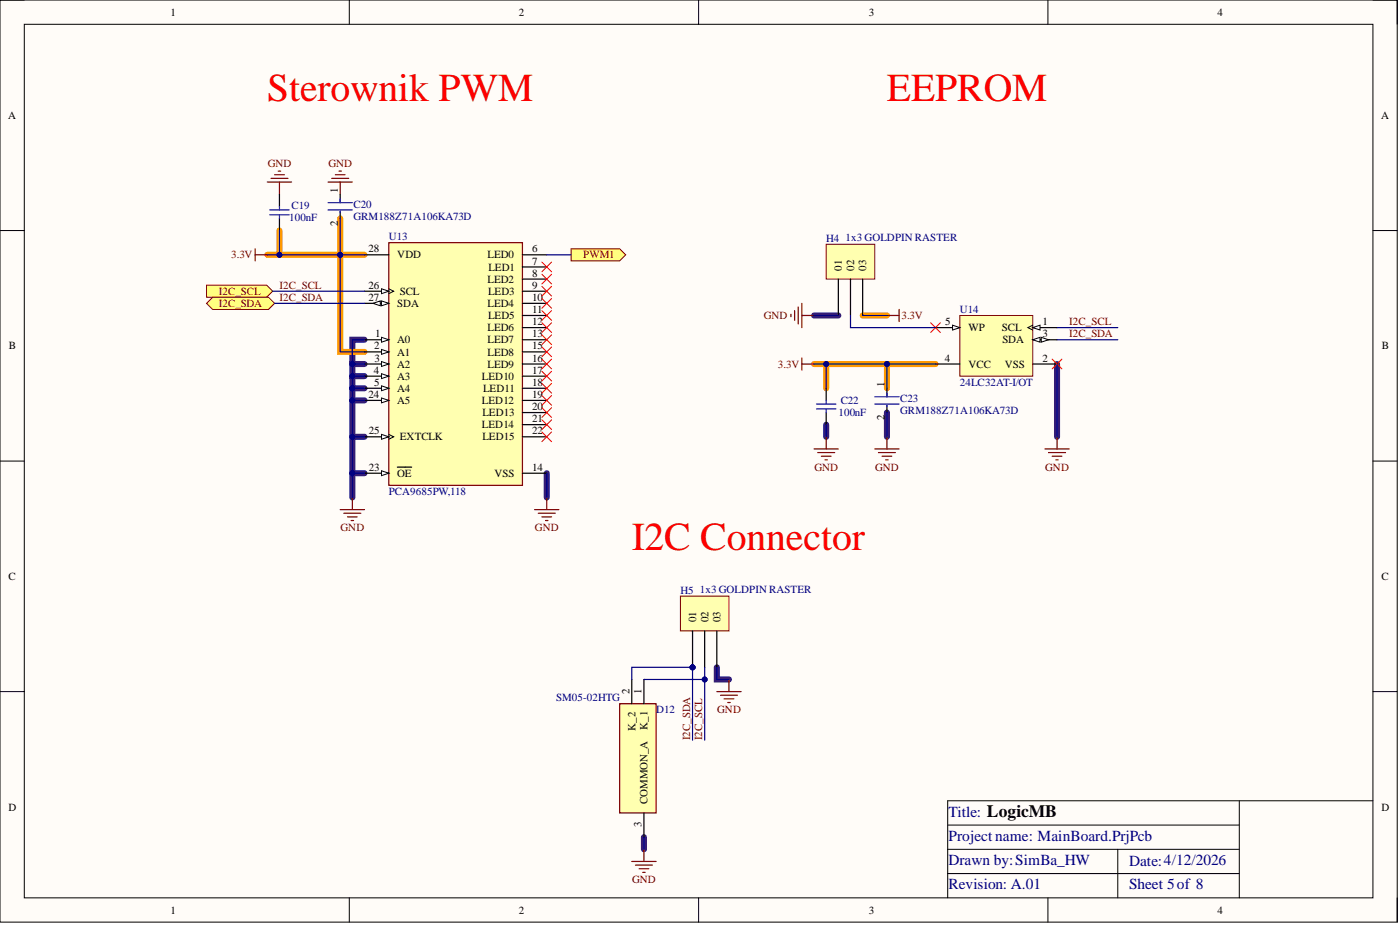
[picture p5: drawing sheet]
<svg xmlns="http://www.w3.org/2000/svg" width="292mm" height="193mm" viewBox="0 0 292 193" stroke-linecap="round" stroke-linejoin="round" font-family="sans-serif">
<defs><g id="words">
<g font-size="8.3" fill="#f00">
<text x="55.8" y="21">Sterownik PWM</text>
<text x="185.1" y="21">EEPROM</text>
<text x="131.8" y="114.7">I2C Connector</text>
</g>
<g font-size="3.2" fill="#000080">
<text x="197.9" y="170.5">Title: LogicMB</text>
<text x="197.9" y="175.5">Projectname: MainBoard.PrjPcb</text>
<text x="197.9" y="180.5">Drawn by:SimBa_HW</text>
<text x="197.9" y="185.5">Revision: A.01</text>
<text x="235.6" y="180.6">Date:4/12/2026</text>
<text x="235.6" y="185.5">Sheet 5of 8</text>
</g>
<g font-size="2.3">
<text x="35.6" y="3.3">1</text>
<text x="108.2" y="3.3">2</text>
<text x="181.3" y="3.3">3</text>
<text x="254" y="3.3">4</text>
<text x="1.7" y="24.8">A</text>
<text x="288.1" y="24.8">A</text>
<text x="70.5" y="40.3" transform="rotate(-90 70.5 40.3)">1</text>
<text x="70.5" y="47.1" transform="rotate(-90 70.5 47.1)">2</text>
<text x="76.9" y="52.7">28</text>
<text x="82.9" y="53.9">VDD</text>
<text x="101.7" y="53.9">LED0</text>
<text x="111" y="52.7">6</text>
<text x="101.7" y="59">LED2</text>
<text x="101.9" y="56.5">LED1</text>
<text x="111" y="55.2">7</text>
<text x="111" y="57.7">8</text>
<text x="175.7" y="56.5" transform="rotate(-90 175.7 56.5)">01</text>
<text x="178.2" y="56.5" transform="rotate(-90 178.2 56.5)">02</text>
<text x="180.7" y="56.5" transform="rotate(-90 180.7 56.5)">03</text>
<text x="76.9" y="60.2">26</text>
<text x="76.9" y="62.8">27</text>
<text x="82.9" y="64">SDA</text>
<text x="83.4" y="61.5">SCL</text>
<text x="101.7" y="64">LED4</text>
<text x="101.8" y="61.5">LED3</text>
<text x="111" y="60.2">9</text>
<text x="111" y="62.8">10</text>
<text x="111" y="65.3">11</text>
<text x="78.2" y="70.4">1</text>
<text x="82.9" y="71.6">A0</text>
<text x="101.7" y="69.1">LED6</text>
<text x="101.7" y="71.6">LED7</text>
<text x="101.8" y="66.6">LED5</text>
<text x="111" y="67.8">12</text>
<text x="111" y="70.4">13</text>
<text x="197.2" y="67.8">5</text>
<text x="202" y="69.1">WP</text>
<text x="209.1" y="69.1">SCL</text>
<text x="209.1" y="71.6">SDA</text>
<text x="217.5" y="70.4">3</text>
<text x="217.5" y="67.8">1</text>
<text x="1.9" y="72.9">B</text>
<text x="78" y="78">4</text>
<text x="78.1" y="72.9">2</text>
<text x="78.2" y="75.4">3</text>
<text x="82.9" y="74.2">A1</text>
<text x="82.9" y="76.7">A2</text>
<text x="101.7" y="74.2">LED8</text>
<text x="101.7" y="76.7">LED9</text>
<text x="111" y="72.9">15</text>
<text x="111" y="75.4">16</text>
<text x="111" y="78">17</text>
<text x="197.1" y="75.4">4</text>
<text x="202" y="76.7">VCC</text>
<text x="209.6" y="76.7">VSS</text>
<text x="217.5" y="75.4">2</text>
<text x="288.3" y="72.9">B</text>
<text x="76.9" y="83">24</text>
<text x="78.1" y="80.5">5</text>
<text x="82.9" y="79.2">A3</text>
<text x="82.9" y="81.8">A4</text>
<text x="100.6" y="79.2">LED10</text>
<text x="100.8" y="81.8">LED11</text>
<text x="111" y="80.5">18</text>
<text x="111" y="83">19</text>
<text x="184.5" y="80.7" transform="rotate(-90 184.5 80.7)">1</text>
<text x="82.9" y="84.3">A5</text>
<text x="100.6" y="84.3">LED12</text>
<text x="100.6" y="89.4">LED14</text>
<text x="100.6" y="86.8">LED13</text>
<text x="111" y="85.6">20</text>
<text x="111" y="88.1">21</text>
<text x="184.5" y="87.6" transform="rotate(-90 184.5 87.6)">2</text>
<text x="77" y="90.6">25</text>
<text x="83.4" y="91.9">EXTCLK</text>
<text x="100.6" y="91.9">LED15</text>
<text x="111" y="90.6">22</text>
<text x="77" y="98.2">23</text>
<text x="82.9" y="99.5">OE</text>
<text x="103.2" y="99.5">VSS</text>
<text x="111" y="98.2">14</text>
<text x="1.8" y="121">C</text>
<text x="288.2" y="121">C</text>
<text x="145.3" y="129.9" transform="rotate(-90 145.3 129.9)">01</text>
<text x="147.8" y="129.9" transform="rotate(-90 147.8 129.9)">02</text>
<text x="150.3" y="129.9" transform="rotate(-90 150.3 129.9)">03</text>
<text x="131.3" y="144.8" transform="rotate(-90 131.3 144.8)">2</text>
<text x="133.8" y="144.8" transform="rotate(-90 133.8 144.8)">1</text>
<text x="132.6" y="152.5" transform="rotate(-90 132.6 152.5)">K_2</text>
<text x="135.1" y="152.2" transform="rotate(-90 135.1 152.2)">K_1</text>
<text x="135.1" y="167.8" transform="rotate(-90 135.1 167.8)">COMMON_A</text>
<text x="1.8" y="169.1">D</text>
<text x="133.8" y="172.5" transform="rotate(-90 133.8 172.5)">3</text>
<text x="288.2" y="169.1">D</text>
<text x="35.6" y="190.6">1</text>
<text x="108.2" y="190.6">2</text>
<text x="181.3" y="190.6">3</text>
<text x="254" y="190.6">4</text>
</g>
<g font-size="2.3" fill="#800000">
<text x="55.9" y="34.9">GND</text>
<text x="68.5" y="34.9">GND</text>
<text x="48.2" y="53.9">3.3V</text>
<text x="121.7" y="53.9">PWM1</text>
<text x="45.6" y="61.5">I2C_SCL</text>
<text x="45.6" y="64">I2C_SDA</text>
<text x="58.3" y="60.2">I2C_SCL</text>
<text x="58.3" y="62.8">I2C_SDA</text>
<text x="159.4" y="66.6">GND</text>
<text x="188.1" y="66.6">3.3V</text>
<text x="223.1" y="67.8">I2C_SCL</text>
<text x="223.1" y="70.4">I2C_SDA</text>
<text x="162.3" y="76.7">3.3V</text>
<text x="169.9" y="98.2">GND</text>
<text x="182.6" y="98.2">GND</text>
<text x="218.1" y="98.2">GND</text>
<text x="71.1" y="110.9">GND</text>
<text x="111.6" y="110.9">GND</text>
<text x="149.6" y="148.8">GND</text>
<text x="144" y="154.4" transform="rotate(-90 144 154.4)">I2C_SDA</text>
<text x="146.5" y="154.4" transform="rotate(-90 146.5 154.4)">I2C_SCL</text>
<text x="131.9" y="184.3">GND</text>
</g>
<g font-size="2.3" fill="#000080">
<text x="60.3" y="46.1">100nF</text>
<text x="60.8" y="43.5">C19</text>
<text x="73.8" y="43.3">C20</text>
<text x="73.8" y="45.8">GRM188Z71A106KA73D</text>
<text x="81.1" y="50.1">U13</text>
<text x="172.4" y="50.5">H4</text>
<text x="174.9" y="52.7">Zworka</text>
<text x="176.4" y="50.4">1x3 GOLDPIN RASTER</text>
<text x="200.3" y="65.3">U14</text>
<text x="187.8" y="83.8">C23</text>
<text x="200.3" y="80.5">24LC32AT-I/OT</text>
<text x="174.9" y="86.8">100nF</text>
<text x="175.4" y="84.3">C22</text>
<text x="187.8" y="86.3">GRM188Z71A106KA73D</text>
<text x="81.1" y="103.3">PCA9685PW,118</text>
<text x="142" y="123.9">H5</text>
<text x="146" y="123.8">1x3 GOLDPIN RASTER</text>
<text x="116" y="146.3">SM05-02HTG</text>
<text x="136.9" y="148.8">D12</text>
</g>
</g></defs>
<path d="M0 0h291.5v192.4h-291.5z" fill-rule="evenodd" fill="#fffcf8"/>
<path d="M0 0h291.5v192.4h-291.5z" fill="none" stroke="#000" stroke-width=".21"/>
<path d="M5.1 5.1h281.4v182.2h-281.4z" fill-rule="evenodd" fill="#fffcf8"/>
<g fill="none" stroke="#000" stroke-width=".21">
<path d="M0 0h5.1M5.1 5.1h281.4v182.2h-281.4zM72.9 0v5.1M145.8 0v5.1M218.6 0v5.1M286.5 0h5v5.1M0 48.1h5.1M286.5 48.1h5M0 96.2h5.1M286.5 96.2h5M0 144.3h5.1M286.5 144.3h5"/>
<path d="M197.7 172.1h60.9M197.7 177.2h60.9M233.2 177.2v10.1M258.6 167.1v20.2M286.5 167.1h-88.8v20.2M72.9 187.3v5.1M145.8 187.3v5.1M197.7 182.2h60.9M218.6 187.3v5.1M291.5 187.3v5.1"/>
</g>
<g fill="none" stroke="#351c75" stroke-width="1.3">
<path d="M73.5 78.5v2.5M76 75.9h-2.5v2.6h2.5M76 70.9h-2.5v5M169.8 65.8h5.1M220.5 75.9v15.2M73.5 81v22.8M73.5 91.1h2.5M73.5 98.7h2.5M73.5 83.5h2.5M73.5 81h2.5M114.1 98.7v5.1M172.4 88.6v2.5"/>
<path d="M185.1 86.1v5M149.6 139.2v2.5h2.5M134.4 174.7v2.5"/>
</g>
<path d="M55.8 53.2h20.2M58.3 48.1v5.1M71 45.6v27.8h5M169.8 75.9h25.4M172.4 75.9v5.1M180 65.8h5.1M185.1 75.9v5.1" fill="none" stroke="#f90" stroke-width="1.3"/>
<path d="M81.1 50.6h27.9v50.7h-27.9z" fill-rule="evenodd" fill="#ffffb0"/>
<path d="M81.1 50.6h27.9v50.7h-27.9z" fill="none" stroke="#800000" stroke-width=".25"/>
<g fill="none" stroke="#000" stroke-width=".25">
<path d="M76 53.2h5.1M109 53.2h5.1M109 55.7h5.1M109 58.2h5.1M109 60.8h5.1M109 63.3h5.1M109 65.8h5.1M109 68.3h5.1M109 70.9h5.1M109 73.4h5.1M109 75.9h5.1M109 78.5h5.1"/>
<path d="M76 98.7h5.1M109 81h5.1M109 83.5h5.1M109 86.1h5.1M109 88.6h5.1M109 91.1h5.1"/>
</g>
<path d="M79.6 98.2l1.5 .5-1.5 .5z" fill="#f8fcff"/>
<path d="M79.6 98.2l1.5 .5-1.5 .5z" fill="none" stroke="#000" stroke-width=".21"/>
<path d="M76 70.9h5.1M82.9 97.5h3" fill="none" stroke="#000" stroke-width=".25"/>
<path d="M79.6 70.4l1.5 .5-1.5 .5z" fill="#f8fcff"/>
<path d="M79.6 70.4l1.5 .5-1.5 .5z" fill="none" stroke="#000" stroke-width=".21"/>
<path d="M76 73.4h5.1" fill="none" stroke="#000" stroke-width=".25"/>
<path d="M79.6 72.9l1.5 .5-1.5 .5z" fill="#f8fcff"/>
<path d="M79.6 72.9l1.5 .5-1.5 .5z" fill="none" stroke="#000" stroke-width=".21"/>
<path d="M76 75.9h5.1" fill="none" stroke="#000" stroke-width=".25"/>
<path d="M79.6 75.4l1.5 .5-1.5 .5z" fill="#f8fcff"/>
<path d="M79.6 75.4l1.5 .5-1.5 .5z" fill="none" stroke="#000" stroke-width=".21"/>
<path d="M76 78.5h5.1" fill="none" stroke="#000" stroke-width=".25"/>
<path d="M79.6 78l1.5 .5-1.5 .5z" fill="#f8fcff"/>
<path d="M79.6 78l1.5 .5-1.5 .5z" fill="none" stroke="#000" stroke-width=".21"/>
<path d="M76 81h5.1" fill="none" stroke="#000" stroke-width=".25"/>
<path d="M79.6 80.5l1.5 .5-1.5 .5z" fill="#f8fcff"/>
<path d="M79.6 80.5l1.5 .5-1.5 .5z" fill="none" stroke="#000" stroke-width=".21"/>
<path d="M76 83.5h5.1" fill="none" stroke="#000" stroke-width=".25"/>
<path d="M79.6 83l1.5 .5-1.5 .5z" fill="#f8fcff"/>
<path d="M79.6 83l1.5 .5-1.5 .5z" fill="none" stroke="#000" stroke-width=".21"/>
<path d="M76 91.1h5.1" fill="none" stroke="#000" stroke-width=".25"/>
<path d="M79.6 90.6l1.5 .5-1.5 .5z" fill="#f8fcff"/>
<path d="M79.6 90.6l1.5 .5-1.5 .5zM81.1 90.6l1 .5-1 .5" fill="none" stroke="#000" stroke-width=".21"/>
<path d="M76 60.8h5.1" fill="none" stroke="#000" stroke-width=".25"/>
<path d="M79.6 60.2l1.5 .6-1.5 .5z" fill="#f8fcff"/>
<path d="M79.6 60.2l1.5 .6-1.5 .5zM81.1 60.2l1 .6-1 .5" fill="none" stroke="#000" stroke-width=".21"/>
<path d="M76 63.3h5.1" fill="none" stroke="#000" stroke-width=".25"/>
<path d="M79.6 62.8l1.5 .5-1.5 .5z" fill="#f8fcff"/>
<path d="M79.6 62.8l1.5 .5-1.5 .5z" fill="none" stroke="#000" stroke-width=".21"/>
<path d="M77.8 63.3l1.5-.5v1z" fill="#f8fcff"/>
<path d="M77.8 63.3l1.5-.5v1z" fill="none" stroke="#000" stroke-width=".21"/>
<path d="M109 98.7h5.1" fill="none" stroke="#000" stroke-width=".25"/>
<g fill="none" stroke="#f00" stroke-width=".21">
<path d="M113.1 72.4l2 2M113.1 74.9l2 2.1M113.1 77.5l2 2M113.1 80l2 2M115.1 72.4l-2 2M115.1 74.9l-2 2.1M115.1 77.5l-2 2M115.1 80l-2 2M113.1 82.5l2 2M113.1 85.1l2 2M113.1 87.6l2 2M113.1 90.1l2 2"/>
<path d="M115.1 82.5l-2 2M115.1 85.1l-2 2M115.1 87.6l-2 2M115.1 90.1l-2 2"/>
</g>
<path d="M111.5 106.3h5.1M112.3 107.1h3.5M113.1 107.8h2M113.8 108.6h.5M114.1 103.8v2.5" fill="none" stroke="#800000" stroke-width=".25"/>
<path d="M43.1 59.5h12.5l1.3 1.3-1.3 1.2h-12.5z" fill-rule="evenodd" fill="#ffff80"/>
<path d="M43.1 59.5h12.5l1.3 1.3-1.3 1.2h-12.5z" fill="none" stroke="#800000" stroke-width=".21"/>
<path d="M113.1 69.9l2 2M113.1 67.3l2 2.1M113.1 64.8l2 2M113.1 62.3l2 2M115.1 69.9l-2 2M115.1 67.3l-2 2.1M115.1 64.8l-2 2M115.1 62.3l-2 2" fill="none" stroke="#f00" stroke-width=".21"/>
<g fill="none" stroke="#800000" stroke-width=".25">
<path d="M55.8 38h5M56.5 37.2h3.6M57.3 36.5h2M58.1 35.7h.5M58.3 38v2.5M68.4 38h5.1M69.2 37.2h3.6M70 36.5h2M70.7 35.7h.5M71 38v2.5M53.2 51.9v2.5M53.2 53.2h2.6"/>
<path d="M71 106.3h5M71.7 107.1h3.6M72.5 107.8h2M73.3 108.6h.5M73.5 103.8v2.5"/>
</g>
<path d="M58.3 40.5v2.5M58.3 45.6v2.5" fill="none" stroke="#000" stroke-width=".25"/>
<path d="M56.3 43.8h4M56.3 44.8h4M58.3 43v.8M58.3 44.8v.8" fill="none" stroke="#00f" stroke-width=".25"/>
<path d="M119.1 51.9h10.2l1.3 1.3-1.3 1.2h-10.2z" fill-rule="evenodd" fill="#ffff80"/>
<path d="M119.1 51.9h10.2l1.3 1.3-1.3 1.2h-10.2z" fill="none" stroke="#800000" stroke-width=".21"/>
<path d="M113.1 59.7l2 2.1M113.1 57.2l2 2M115.1 59.7l-2 2.1M115.1 57.2l-2 2" fill="none" stroke="#f00" stroke-width=".21"/>
<path d="M43.1 63.3l1.3-1.3h11.6l1.3 1.3-1.3 1.2h-11.6z" fill-rule="evenodd" fill="#ffff80"/>
<path d="M43.1 63.3l1.3-1.3h11.6l1.3 1.3-1.3 1.2h-11.6z" fill="none" stroke="#800000" stroke-width=".21"/>
<path d="M200.3 65.8h15.2v12.7h-15.2z" fill-rule="evenodd" fill="#ffffb0"/>
<path d="M200.3 65.8h15.2v12.7h-15.2z" fill="none" stroke="#800000" stroke-width=".21"/>
<path d="M215.5 70.9h5" fill="none" stroke="#000" stroke-width=".25"/>
<path d="M215.5 70.9l1.5-.5v1z" fill="#f8fcff"/>
<path d="M215.5 70.9l1.5-.5v1z" fill="none" stroke="#000" stroke-width=".21"/>
<path d="M217.2 70.4l1.6 .5-1.6 .5z" fill="#f8fcff"/>
<path d="M217.2 70.4l1.6 .5-1.6 .5z" fill="none" stroke="#000" stroke-width=".21"/>
<path d="M195.2 68.3h5.1" fill="none" stroke="#000" stroke-width=".25"/>
<path d="M198.7 67.8l1.6 .5-1.6 .6z" fill="#f8fcff"/>
<path d="M198.7 67.8l1.6 .5-1.6 .6z" fill="none" stroke="#000" stroke-width=".21"/>
<path d="M215.5 75.9h5M215.5 68.3h5" fill="none" stroke="#000" stroke-width=".25"/>
<path d="M215.5 68.3l1.5-.5v1.1z" fill="#f8fcff"/>
<path d="M215.5 68.3l1.5-.5v1.1zM215.5 67.8l-1 .5 1 .6" fill="none" stroke="#000" stroke-width=".21"/>
<path d="M195.2 75.9h5.1M172.4 81v2.5M172.4 86.1v2.5" fill="none" stroke="#000" stroke-width=".25"/>
<g fill="none" stroke="#800000" stroke-width=".25">
<path d="M165 65.6v.5M165.8 64.8v2M166.5 64v3.6M167.3 63.3v5M167.3 74.7v2.5M167.3 75.9h2.5M167.3 65.8h2.5M185.1 65.8h2.5M187.6 64.5v2.6M169.8 93.7h5.1M170.6 94.4h3.6M171.4 95.2h2"/>
<path d="M172.1 95.9h.5M172.4 91.1v2.6M182.5 93.7h5.1M183.3 94.4h3.5M184 95.2h2.1M184.8 95.9h.5M185.1 91.1v2.6M218 93.7h5.1M218.8 94.4h3.5M219.5 95.2h2.1M220.3 95.9h.5M220.5 91.1v2.6"/>
</g>
<path d="M170.4 85.3h4M170.4 84.3h4M172.4 83.5v.8M172.4 85.3v.8" fill="none" stroke="#00f" stroke-width=".25"/>
<path d="M172.4 51h10.1v7.2h-10.1z" fill-rule="evenodd" fill="#ffffb0"/>
<path d="M172.4 51h10.1v7.2h-10.1z" fill="none" stroke="#800000" stroke-width=".21"/>
<path d="M174.9 58.2v7.6M177.4 58.2v7.6M180 58.2v7.6" fill="none" stroke="#000" stroke-width=".25"/>
<path d="M194.2 67.3l2 2.1M196.2 67.3l-2 2.1" fill="none" stroke="#f00" stroke-width=".21"/>
<path d="M149.6 144.3h5M150.3 145h3.6M151.1 145.8h2M151.8 146.6h.6M152.1 141.7v2.6" fill="none" stroke="#800000" stroke-width=".25"/>
<circle cx="144.5" cy="139.2" r=".51" fill="#000080"/>
<circle cx="144.5" cy="139.2" r=".51" fill="none" stroke="#000080" stroke-width=".21"/>
<path d="M142 124.4h10.1v7.2h-10.1z" fill-rule="evenodd" fill="#ffffb0"/>
<path d="M142 124.4h10.1v7.2h-10.1z" fill="none" stroke="#800000" stroke-width=".21"/>
<path d="M144.5 131.6v7.6" fill="none" stroke="#000" stroke-width=".25"/>
<circle cx="144.5" cy="139.2" r=".51" fill="#000080"/>
<circle cx="144.5" cy="139.2" r=".51" fill="none" stroke="#000080" stroke-width=".21"/>
<path d="M71 40.5v1.8M71 44v1.6M185.1 81v1.8M185.1 84.5v1.6M147 131.6v7.6M149.6 131.6v7.6" fill="none" stroke="#000" stroke-width=".25"/>
<path d="M113.1 54.7l2 2M115.1 54.7l-2 2M219.5 74.9l2.1 2.1M221.6 74.9l-2.1 2.1" fill="none" stroke="#f00" stroke-width=".21"/>
<path d="M68.4 42.3h5.1M68.4 43.8h5.1M71 41.5v.8M71 44v.3M182.5 82.8h5.1M182.5 84.3h5.1M185.1 82v.8M185.1 84.5v.3" fill="none" stroke="#00f" stroke-width=".25"/>
<path d="M129.3 146.8h7.6v22.8h-7.6z" fill-rule="evenodd" fill="#ffffb0"/>
<path d="M129.3 146.8h7.6v22.8h-7.6zM131.8 179.7h5.1M134.4 177.2v2.5M132.6 180.5h3.5M133.3 181.2h2.1M134.1 182h.5" fill="none" stroke="#800000" stroke-width=".25"/>
<path d="M131.8 141.7v5.1M134.4 141.7v5.1M134.4 169.6v5.1" fill="none" stroke="#000" stroke-width=".25"/>
<path d="M73.5 91.1h2.5" fill="none" stroke="#000080" stroke-width=".25"/>
<circle cx="73.5" cy="91.1" r=".51" fill="#000080"/>
<circle cx="73.5" cy="91.1" r=".51" fill="none" stroke="#000080" stroke-width=".21"/>
<path d="M71 45.6v7.6" fill="none" stroke="#000080" stroke-width=".25"/>
<circle cx="71" cy="53.2" r=".51" fill="#000080"/>
<circle cx="71" cy="53.2" r=".51" fill="none" stroke="#000080" stroke-width=".21"/>
<path d="M76 75.9h-2.5v2.6h2.5" fill="none" stroke="#000080" stroke-width=".25"/>
<circle cx="73.5" cy="78.5" r=".51" fill="#000080"/>
<circle cx="73.5" cy="78.5" r=".51" fill="none" stroke="#000080" stroke-width=".21"/>
<circle cx="73.5" cy="75.9" r=".51" fill="#000080"/>
<circle cx="73.5" cy="75.9" r=".51" fill="none" stroke="#000080" stroke-width=".21"/>
<path d="M76 70.9h-2.5v5" fill="none" stroke="#000080" stroke-width=".25"/>
<circle cx="73.5" cy="75.9" r=".51" fill="#000080"/>
<circle cx="73.5" cy="75.9" r=".51" fill="none" stroke="#000080" stroke-width=".21"/>
<path d="M73.5 78.5v2.5" fill="none" stroke="#000080" stroke-width=".25"/>
<circle cx="73.5" cy="78.5" r=".51" fill="#000080"/>
<circle cx="73.5" cy="78.5" r=".51" fill="none" stroke="#000080" stroke-width=".21"/>
<circle cx="73.5" cy="81" r=".51" fill="#000080"/>
<circle cx="73.5" cy="81" r=".51" fill="none" stroke="#000080" stroke-width=".21"/>
<path d="M73.5 81v22.8" fill="none" stroke="#000080" stroke-width=".25"/>
<circle cx="73.5" cy="81" r=".51" fill="#000080"/>
<circle cx="73.5" cy="81" r=".51" fill="none" stroke="#000080" stroke-width=".21"/>
<circle cx="73.5" cy="83.5" r=".51" fill="#000080"/>
<circle cx="73.5" cy="83.5" r=".51" fill="none" stroke="#000080" stroke-width=".21"/>
<circle cx="73.5" cy="91.1" r=".51" fill="#000080"/>
<circle cx="73.5" cy="91.1" r=".51" fill="none" stroke="#000080" stroke-width=".21"/>
<circle cx="73.5" cy="98.7" r=".51" fill="#000080"/>
<circle cx="73.5" cy="98.7" r=".51" fill="none" stroke="#000080" stroke-width=".21"/>
<path d="M55.8 53.2h20.2" fill="none" stroke="#000080" stroke-width=".25"/>
<circle cx="71" cy="53.2" r=".51" fill="#000080"/>
<circle cx="71" cy="53.2" r=".51" fill="none" stroke="#000080" stroke-width=".21"/>
<circle cx="58.3" cy="53.2" r=".51" fill="#000080"/>
<circle cx="58.3" cy="53.2" r=".51" fill="none" stroke="#000080" stroke-width=".21"/>
<path d="M58.3 48.1v5.1M114.1 98.7v5.1" fill="none" stroke="#000080" stroke-width=".25"/>
<circle cx="58.3" cy="53.2" r=".51" fill="#000080"/>
<circle cx="58.3" cy="53.2" r=".51" fill="none" stroke="#000080" stroke-width=".21"/>
<path d="M114.1 53.2h5M73.5 98.7h2.5" fill="none" stroke="#000080" stroke-width=".25"/>
<circle cx="73.5" cy="98.7" r=".51" fill="#000080"/>
<circle cx="73.5" cy="98.7" r=".51" fill="none" stroke="#000080" stroke-width=".21"/>
<path d="M73.5 83.5h2.5" fill="none" stroke="#000080" stroke-width=".25"/>
<circle cx="73.5" cy="83.5" r=".51" fill="#000080"/>
<circle cx="73.5" cy="83.5" r=".51" fill="none" stroke="#000080" stroke-width=".21"/>
<path d="M73.5 81h2.5" fill="none" stroke="#000080" stroke-width=".25"/>
<circle cx="73.5" cy="81" r=".51" fill="#000080"/>
<circle cx="73.5" cy="81" r=".51" fill="none" stroke="#000080" stroke-width=".21"/>
<path d="M172.4 75.9v5.1" fill="none" stroke="#000080" stroke-width=".25"/>
<circle cx="172.4" cy="75.9" r=".51" fill="#000080"/>
<circle cx="172.4" cy="75.9" r=".51" fill="none" stroke="#000080" stroke-width=".21"/>
<path d="M169.8 75.9h25.4M169.8 65.8h5.1M177.4 65.8v2.5h17.8M180 65.8h5.1M220.5 68.3h12.7M220.5 70.9h12.7M172.4 88.6v2.5M185.1 86.1v5" fill="none" stroke="#000080" stroke-width=".25"/>
<circle cx="185.1" cy="75.9" r=".51" fill="#000080"/>
<circle cx="185.1" cy="75.9" r=".51" fill="none" stroke="#000080" stroke-width=".21"/>
<circle cx="172.4" cy="75.9" r=".51" fill="#000080"/>
<circle cx="172.4" cy="75.9" r=".51" fill="none" stroke="#000080" stroke-width=".21"/>
<path d="M185.1 75.9v5.1" fill="none" stroke="#000080" stroke-width=".25"/>
<circle cx="185.1" cy="75.9" r=".51" fill="#000080"/>
<circle cx="185.1" cy="75.9" r=".51" fill="none" stroke="#000080" stroke-width=".21"/>
<path d="M147 139.2v15.2M149.6 139.2v2.5h2.5" fill="none" stroke="#000080" stroke-width=".25"/>
<circle cx="147" cy="141.7" r=".51" fill="#000080"/>
<circle cx="147" cy="141.7" r=".51" fill="none" stroke="#000080" stroke-width=".21"/>
<path d="M144.5 139.2v15.2" fill="none" stroke="#000080" stroke-width=".25"/>
<circle cx="144.5" cy="139.2" r=".51" fill="#000080"/>
<circle cx="144.5" cy="139.2" r=".51" fill="none" stroke="#000080" stroke-width=".21"/>
<path d="M71 53.2v20.2h5M56.9 60.8h19.1M57.3 63.3h18.7" fill="none" stroke="#000080" stroke-width=".25"/>
<circle cx="71" cy="53.2" r=".51" fill="#000080"/>
<circle cx="71" cy="53.2" r=".51" fill="none" stroke="#000080" stroke-width=".21"/>
<path d="M220.5 75.9v15.2M144.5 139.2h-12.7v2.5" fill="none" stroke="#000080" stroke-width=".25"/>
<circle cx="144.5" cy="139.2" r=".51" fill="#000080"/>
<circle cx="144.5" cy="139.2" r=".51" fill="none" stroke="#000080" stroke-width=".21"/>
<path d="M134.4 141.7h12.6" fill="none" stroke="#000080" stroke-width=".25"/>
<circle cx="147" cy="141.7" r=".51" fill="#000080"/>
<circle cx="147" cy="141.7" r=".51" fill="none" stroke="#000080" stroke-width=".21"/>
<path d="M134.4 174.7v2.5" fill="none" stroke="#000080" stroke-width=".25"/>
<use href="#words"/>
</svg>
